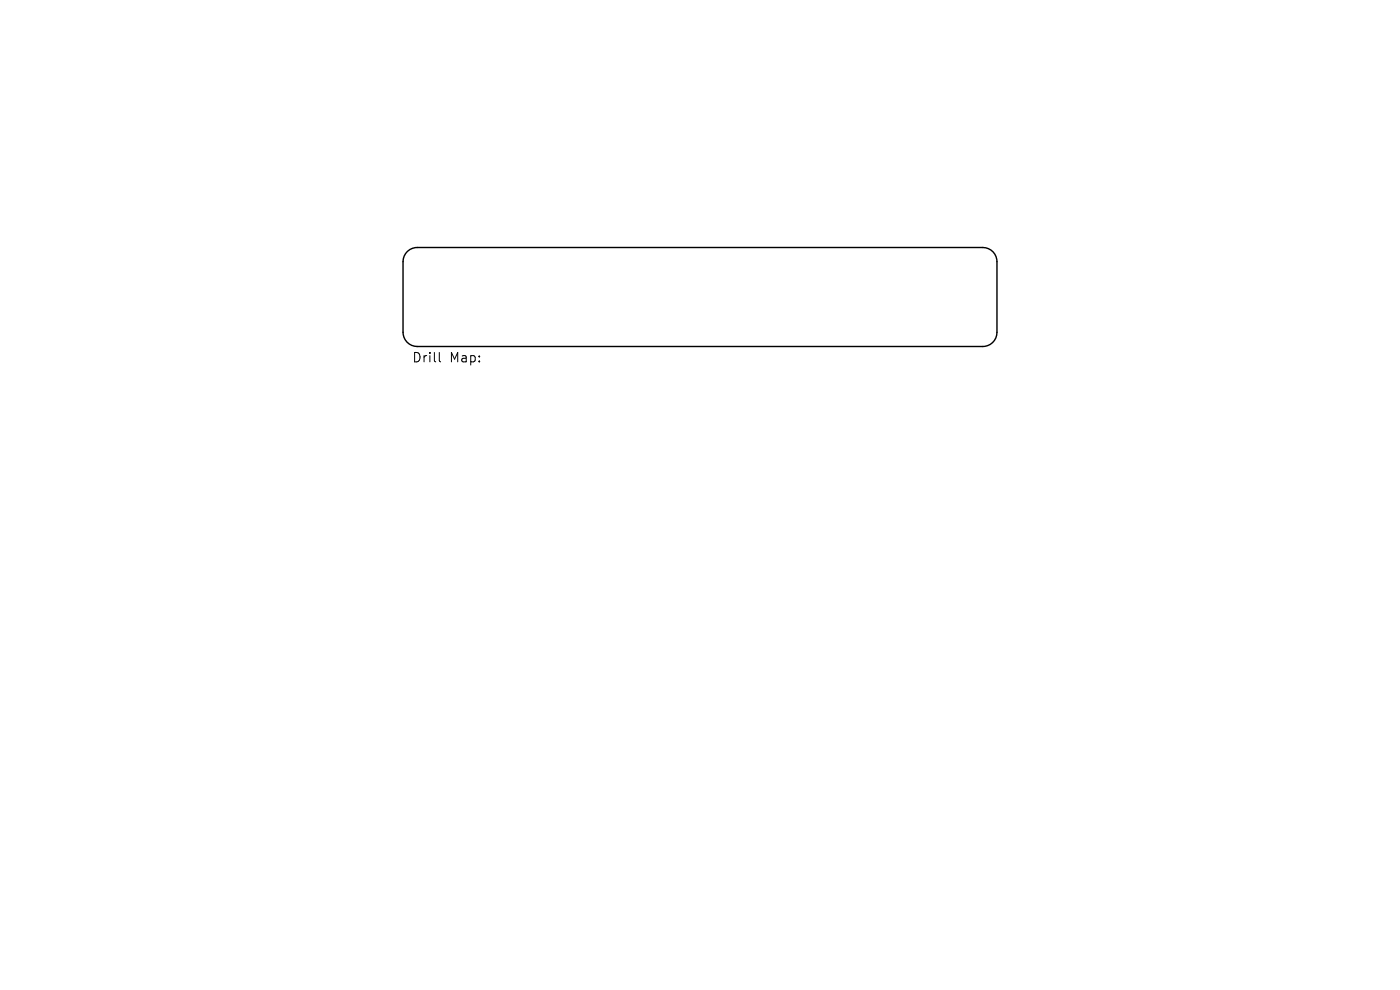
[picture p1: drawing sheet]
<svg xmlns="http://www.w3.org/2000/svg" width="297mm" height="210mm" viewBox="0 0 297 210" stroke-linecap="round" stroke-linejoin="round" font-family="sans-serif">
<defs><g id="words">
<g font-size="2.8">
<text x="87.4" y="77.1">Drill</text>
<text x="95.3" y="77.1">Map:</text>
</g>
</g></defs>
<path d="M86.4 53.3a3 3 0 0 1 2.1-.8h120a3 3 0 0 1 3 3v15a3 3 0 0 1-3 3h-120a3 3 0 0 1-3-3v-15a3 3 0 0 1 .9-2.2z" fill="none" stroke="#000" stroke-width=".3"/>
<path d="M93.2 74.8v1.7l.3 .3" fill="none" stroke="#000" stroke-width=".21"/>
<use href="#words"/>
</svg>
